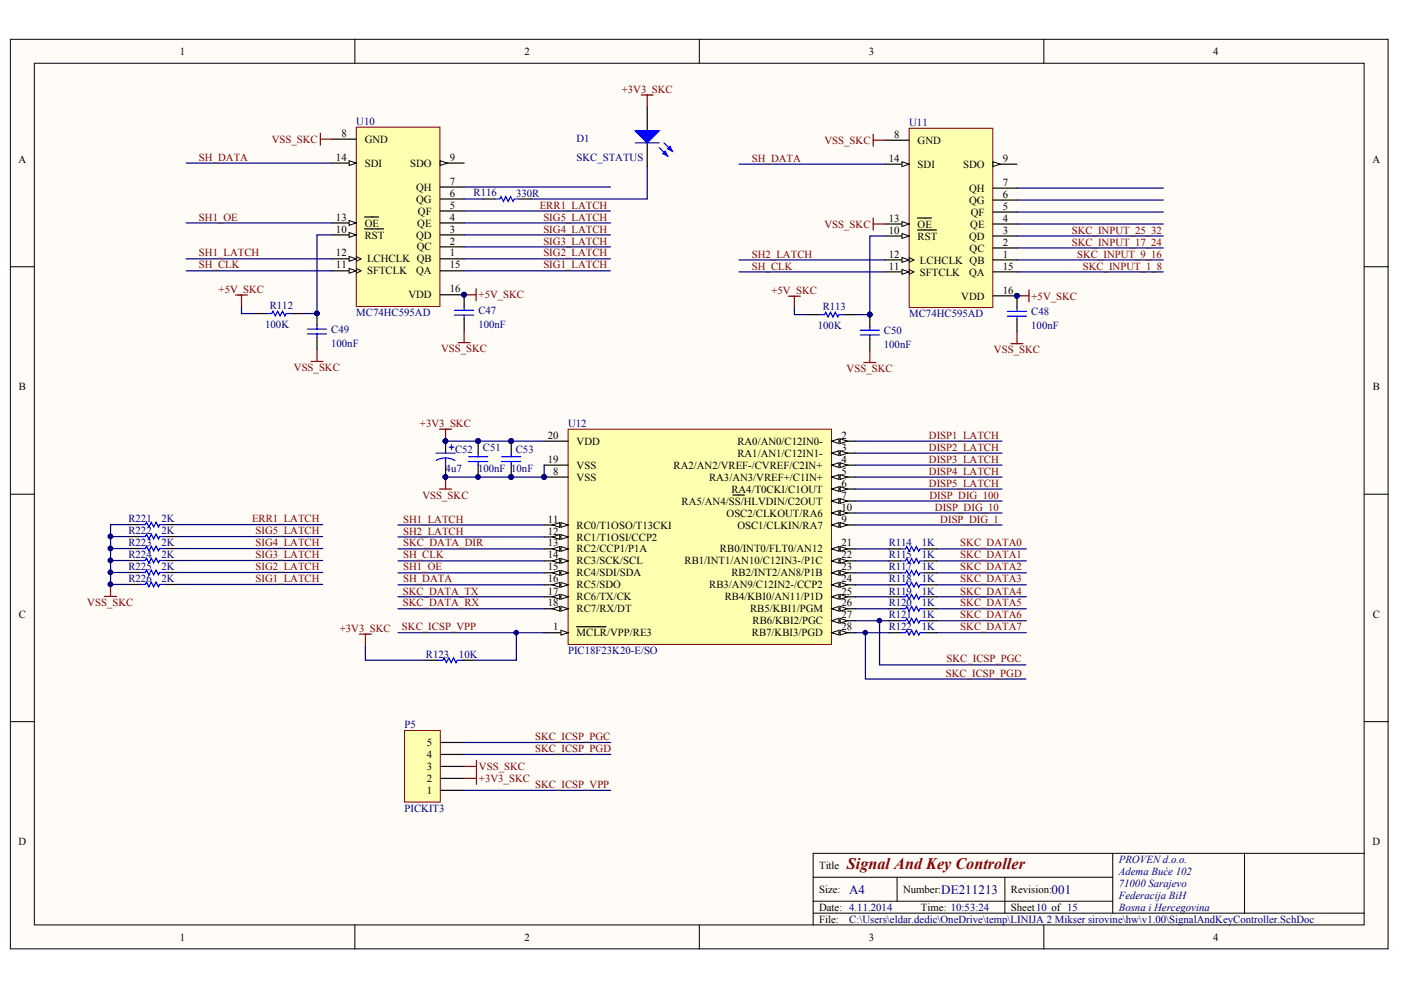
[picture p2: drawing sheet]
<svg xmlns="http://www.w3.org/2000/svg" width="297mm" height="210mm" viewBox="0 0 297 210" stroke-linecap="round" stroke-linejoin="round" font-family="sans-serif">
<defs><g id="words">
<text font-size="3.4" fill="#800000" x="179.5" y="184.2">Signal And Key Controller</text>
<g font-size="2.7" fill="#000080">
<text x="180" y="189.5">A4</text>
<text x="199.6" y="189.5">DE211213</text>
<text x="223" y="189.5">001</text>
</g>
<g font-size="2.3">
<text x="38.1" y="11.7">1</text>
<text x="111.2" y="11.7">2</text>
<text x="184.2" y="11.7">3</text>
<text x="257.2" y="11.7">4</text>
<text x="72.4" y="29">8</text>
<text x="189.6" y="29.2">8</text>
<text x="3.9" y="34.5">A</text>
<text x="71.2" y="34.1">14</text>
<text x="77.3" y="35.4">SDI</text>
<text x="77.3" y="30.3">GND</text>
<text x="87" y="35.4">SDO</text>
<text x="95.4" y="34.1">9</text>
<text x="188.4" y="34.3">14</text>
<text x="194.5" y="35.6">SDI</text>
<text x="194.5" y="30.5">GND</text>
<text x="204.2" y="35.6">SDO</text>
<text x="212.6" y="34.3">9</text>
<text x="291" y="34.5">A</text>
<text x="88.2" y="40.4">QH</text>
<text x="95.4" y="41.7">6</text>
<text x="95.4" y="39.2">7</text>
<text x="205.5" y="40.6">QH</text>
<text x="212.6" y="41.9">6</text>
<text x="212.6" y="39.4">7</text>
<text x="71.2" y="46.8">13</text>
<text x="88.2" y="43">QG</text>
<text x="88.6" y="45.5">QF</text>
<text x="95.4" y="46.8">4</text>
<text x="95.4" y="44.2">5</text>
<text x="188.4" y="47">13</text>
<text x="205.5" y="43.2">QG</text>
<text x="205.8" y="45.8">QF</text>
<text x="212.6" y="47">4</text>
<text x="212.6" y="44.5">5</text>
<text x="71.2" y="49.3">10</text>
<text x="77.3" y="48">OE</text>
<text x="77.3" y="50.6">RST</text>
<text x="88.2" y="50.6">QD</text>
<text x="88.4" y="53.1">QC</text>
<text x="88.5" y="48">QE</text>
<text x="95.4" y="51.8">2</text>
<text x="95.4" y="49.3">3</text>
<text x="188.4" y="49.6">10</text>
<text x="194.5" y="48.3">OE</text>
<text x="194.5" y="50.8">RST</text>
<text x="205.5" y="50.8">QD</text>
<text x="205.6" y="53.4">QC</text>
<text x="205.7" y="48.3">QE</text>
<text x="212.6" y="52.1">2</text>
<text x="212.6" y="49.6">3</text>
<text x="71.2" y="54.4">12</text>
<text x="71.2" y="56.9">11</text>
<text x="77.8" y="55.6">LCHCLK QB</text>
<text x="77.8" y="58.2">SFTCLK</text>
<text x="88.2" y="58.2">QA</text>
<text x="95.4" y="56.9">15</text>
<text x="95.4" y="54.4">1</text>
<text x="188.4" y="54.6">12</text>
<text x="188.4" y="57.2">11</text>
<text x="195.1" y="55.9">LCHCLK QB</text>
<text x="195.1" y="58.4">SFTCLK</text>
<text x="205.5" y="58.4">QA</text>
<text x="212.6" y="57.2">15</text>
<text x="212.6" y="54.6">1</text>
<text x="86.6" y="63.3">VDD</text>
<text x="95.4" y="62">16</text>
<text x="203.8" y="63.5">VDD</text>
<text x="212.6" y="62.2">16</text>
<text x="4" y="82.7">B</text>
<text x="291.1" y="82.7">B</text>
<text x="116.1" y="93">20</text>
<text x="122.3" y="94.3">VDD</text>
<text x="156.3" y="94.3">RA0/AN0/C12IN0-</text>
<text x="178.4" y="93">2</text>
<text x="178.4" y="95.6">3</text>
<text x="116.1" y="98.1">19</text>
<text x="117.3" y="100.7">8</text>
<text x="122.3" y="101.9">VSS</text>
<text x="122.3" y="99.4">VSS</text>
<text x="142.8" y="99.4">RA2/AN2/VREF-/CVREF/C2IN+</text>
<text x="150.3" y="101.9">RA3/AN3/VREF+/C1IN+</text>
<text x="156.3" y="96.9">RA1/AN1/C12IN1-</text>
<text x="178.4" y="98.1">4</text>
<text x="178.4" y="100.7">5</text>
<text x="144.5" y="107">RA5/AN4/SS/HLVDIN/C2OUT</text>
<text x="155.1" y="104.5">RA4/T0CKI/C1OUT</text>
<text x="178.4" y="103.2">6</text>
<text x="178.4" y="105.7">7</text>
<text x="116.1" y="110.8">11</text>
<text x="116.1" y="113.3">12</text>
<text x="122.3" y="112.1">RC0/T1OSO/T13CKI</text>
<text x="154" y="109.5">OSC2/CLKOUT/RA6</text>
<text x="156.3" y="112.1">OSC1/CLKIN/RA7</text>
<text x="178.4" y="110.8">9</text>
<text x="178.4" y="108.3">10</text>
<text x="116.1" y="115.9">13</text>
<text x="116.1" y="118.4">14</text>
<text x="122.3" y="114.6">RC1/T1OSI/CCP2</text>
<text x="122.3" y="117.1">RC2/CCP1/P1A</text>
<text x="122.3" y="119.7">RC3/SCK/SCL</text>
<text x="145.1" y="119.7">RB1/INT1/AN10/C12IN3-/P1C</text>
<text x="152.7" y="117.1">RB0/INT0/FLT0/AN12</text>
<text x="178.4" y="115.9">21</text>
<text x="178.4" y="118.4">22</text>
<text x="116.1" y="120.9">15</text>
<text x="116.1" y="123.5">16</text>
<text x="122.3" y="122.2">RC4/SDI/SDA</text>
<text x="122.3" y="124.7">RC5/SDO</text>
<text x="150.4" y="124.7">RB3/AN9/C12IN2-/CCP2</text>
<text x="155.1" y="122.2">RB2/INT2/AN8/P1B</text>
<text x="178.4" y="120.9">23</text>
<text x="178.4" y="123.5">24</text>
<text x="4" y="131">C</text>
<text x="116.1" y="126.1">17</text>
<text x="116.1" y="128.6">18</text>
<text x="122.3" y="127.3">RC6/TX/CK</text>
<text x="122.3" y="129.9">RC7/RX/DT</text>
<text x="153.7" y="127.3">RB4/KBI0/AN11/P1D</text>
<text x="159" y="129.9">RB5/KBI1/PGM</text>
<text x="178.4" y="126.1">25</text>
<text x="178.4" y="128.6">26</text>
<text x="178.4" y="131.1">27</text>
<text x="291.1" y="131">C</text>
<text x="117.3" y="133.7">1</text>
<text x="122.3" y="134.9">MCLR/VPP/RE3</text>
<text x="159.4" y="134.9">RB7/KBI3/PGD</text>
<text x="159.5" y="132.4">RB6/KBI2/PGC</text>
<text x="178.4" y="133.7">28</text>
<text x="90.5" y="160.7">4</text>
<text x="90.5" y="158.2">5</text>
<text x="90.5" y="165.8">2</text>
<text x="90.5" y="163.3">3</text>
<text x="90.5" y="168.4">1</text>
<text x="3.9" y="179.2">D</text>
<text x="291" y="179.2">D</text>
<text x="173.7" y="184.2">Title</text>
<text x="173.7" y="189.3">Size:</text>
<text x="191.5" y="189.3">Number:</text>
<text x="214.3" y="189.3">Revision:</text>
<text x="173.7" y="193.1">Date: 4.11.2014</text>
<text x="173.7" y="195.7">File:</text>
<text x="195.3" y="193.1">Time: 10:53:24</text>
<text x="214.3" y="193.1">Sheet10 of 15</text>
<text x="38.1" y="199.5">1</text>
<text x="111.2" y="199.5">2</text>
<text x="184.2" y="199.5">3</text>
<text x="257.2" y="199.5">4</text>
</g>
<g font-size="2.3" fill="#800000">
<text x="131.8" y="19.6">+3V3_SKC</text>
<text x="42.2" y="34.1">SH_DATA</text>
<text x="57.6" y="30.3">VSS_SKC</text>
<text x="159.4" y="34.3">SH_DATA</text>
<text x="174.8" y="30.5">VSS_SKC</text>
<text x="42.2" y="46.8">SH1_OE</text>
<text x="114.4" y="44.2">ERR1_LATCH</text>
<text x="115.2" y="46.8">SIG5_LATCH</text>
<text x="115.2" y="51.8">SIG3_LATCH</text>
<text x="115.2" y="49.3">SIG4_LATCH</text>
<text x="174.8" y="48.3">VSS_SKC</text>
<text x="227.2" y="52.1">SKC_INPUT_17_24</text>
<text x="227.2" y="49.6">SKC_INPUT_25_32</text>
<text x="42.2" y="54.4">SH1_LATCH</text>
<text x="42.2" y="56.9">SH_CLK</text>
<text x="115.2" y="56.9">SIG1_LATCH</text>
<text x="115.2" y="54.4">SIG2_LATCH</text>
<text x="159.4" y="54.6">SH2_LATCH</text>
<text x="159.4" y="57.2">SH_CLK</text>
<text x="228.4" y="54.6">SKC_INPUT_9_16</text>
<text x="229.6" y="57.2">SKC_INPUT_1_8</text>
<text x="46.3" y="62.1">+5V_SKC</text>
<text x="101.5" y="63.3">+5V_SKC</text>
<text x="163.6" y="62.3">+5V_SKC</text>
<text x="218.7" y="63.5">+5V_SKC</text>
<text x="93.5" y="74.7">VSS_SKC</text>
<text x="210.7" y="74.9">VSS_SKC</text>
<text x="62.3" y="78.7">VSS_SKC</text>
<text x="179.5" y="78.9">VSS_SKC</text>
<text x="89" y="90.5">+3V3_SKC</text>
<text x="197" y="95.6">DISP2_LATCH</text>
<text x="197" y="93">DISP1_LATCH</text>
<text x="197" y="100.7">DISP4_LATCH</text>
<text x="197" y="98.1">DISP3_LATCH</text>
<text x="89.6" y="105.7">VSS_SKC</text>
<text x="197" y="103.2">DISP5_LATCH</text>
<text x="197.1" y="105.7">DISP_DIG_100</text>
<text x="53.4" y="110.7">ERR1_LATCH</text>
<text x="54.2" y="113.2">SIG5_LATCH</text>
<text x="85.5" y="113.3">SH2_LATCH</text>
<text x="85.5" y="110.8">SH1_LATCH</text>
<text x="198.2" y="108.3">DISP_DIG_10</text>
<text x="199.4" y="110.8">DISP_DIG_1</text>
<text x="54.2" y="118.3">SIG3_LATCH</text>
<text x="54.2" y="115.8">SIG4_LATCH</text>
<text x="85.5" y="115.9">SKC_DATA_DIR</text>
<text x="85.5" y="118.4">SH_CLK</text>
<text x="203.6" y="115.9">SKC_DATA0</text>
<text x="203.6" y="118.4">SKC_DATA1</text>
<text x="54.2" y="123.4">SIG1_LATCH</text>
<text x="54.2" y="120.9">SIG2_LATCH</text>
<text x="85.5" y="123.5">SH_DATA</text>
<text x="85.5" y="120.9">SH1_OE</text>
<text x="203.6" y="120.9">SKC_DATA2</text>
<text x="203.6" y="123.5">SKC_DATA3</text>
<text x="18.5" y="128.5">VSS_SKC</text>
<text x="85.4" y="126.1">SKC_DATA_TX</text>
<text x="85.4" y="128.6">SKC_DATA_RX</text>
<text x="203.6" y="126.1">SKC_DATA4</text>
<text x="203.6" y="128.6">SKC_DATA5</text>
<text x="203.6" y="131.1">SKC_DATA6</text>
<text x="72" y="134">+3V3_SKC</text>
<text x="85.2" y="133.7">SKC_ICSP_VPP</text>
<text x="203.6" y="133.7">SKC_DATA7</text>
<text x="200.6" y="143.5">SKC_ICSP_PGD</text>
<text x="200.7" y="140.5">SKC_ICSP_PGC</text>
<text x="113.5" y="159.5">SKC_ICSP_PGD</text>
<text x="113.5" y="156.9">SKC_ICSP_PGC</text>
<text x="101.5" y="165.8">+3V3_SKC</text>
<text x="101.5" y="163.3">VSS_SKC</text>
<text x="113.5" y="167.1">SKC_ICSP_VPP</text>
</g>
<g font-size="2.3" fill="#000080">
<text x="75.5" y="26.4">U10</text>
<text x="192.8" y="26.7">U11</text>
<text x="122.2" y="30.2">D1</text>
<text x="122.2" y="34.1">SKC_STATUS</text>
<text x="100.4" y="41.5">R116</text>
<text x="109.4" y="41.7">330R</text>
<text x="57.2" y="65.6">R112</text>
<text x="174.4" y="65.8">R113</text>
<text x="56.2" y="69.6">100K</text>
<text x="70.2" y="70.6">C49</text>
<text x="75.5" y="67.1">MC74HC595AD</text>
<text x="101.4" y="69.6">100nF</text>
<text x="101.4" y="66.6">C47</text>
<text x="173.4" y="69.8">100K</text>
<text x="187.4" y="70.8">C50</text>
<text x="192.8" y="67.3">MC74HC595AD</text>
<text x="218.6" y="69.8">100nF</text>
<text x="218.6" y="66.8">C48</text>
<text x="70.2" y="73.6">100nF</text>
<text x="187.4" y="73.8">100nF</text>
<text x="102.4" y="95.7">C51</text>
<text x="120.4" y="90.5">U12</text>
<text x="94.5" y="100">4u7</text>
<text x="96.5" y="96">C52</text>
<text x="101.4" y="100">100nF</text>
<text x="108.4" y="100">10nF</text>
<text x="109.4" y="96">C53</text>
<text x="27.2" y="110.7">R221</text>
<text x="27.2" y="113.2">R222</text>
<text x="34.2" y="110.7">2K</text>
<text x="34.2" y="113.2">2K</text>
<text x="27.2" y="115.8">R223</text>
<text x="27.2" y="118.3">R224</text>
<text x="34.2" y="115.8">2K</text>
<text x="34.2" y="118.3">2K</text>
<text x="188.4" y="115.9">R114</text>
<text x="188.4" y="118.4">R115</text>
<text x="195.4" y="115.9">1K</text>
<text x="195.4" y="118.4">1K</text>
<text x="27.2" y="120.9">R225</text>
<text x="27.2" y="123.4">R226</text>
<text x="34.2" y="120.9">2K</text>
<text x="34.2" y="123.4">2K</text>
<text x="188.4" y="120.9">R117</text>
<text x="188.4" y="123.5">R118</text>
<text x="195.4" y="120.9">1K</text>
<text x="195.4" y="123.5">1K</text>
<text x="188.4" y="126.1">R119</text>
<text x="188.4" y="128.6">R120</text>
<text x="188.4" y="131.1">R121</text>
<text x="195.4" y="126.1">1K</text>
<text x="195.4" y="128.6">1K</text>
<text x="195.4" y="131.1">1K</text>
<text x="188.4" y="133.7">R122</text>
<text x="195.4" y="133.7">1K</text>
<text x="90.3" y="139.5">R123</text>
<text x="97.3" y="139.5">10K</text>
<text x="120.4" y="138.7">PIC18F23K20-E/SO</text>
<text x="85.8" y="154.4">P5</text>
<text x="85.8" y="172.2">PICKIT3</text>
<text x="237.2" y="183">PROVEN d.o.o.</text>
<text x="237.2" y="185.5">Adema Buće 102</text>
<text x="237.2" y="188">71000 Sarajevo</text>
<text x="237.2" y="190.6">Federacija BiH</text>
<text x="180" y="195.7">C:\Users\eldar.dedic\OneDrive\temp\LINIJA 2 Mikser sirovine\hw\v1.00\SignalAndKeyController.SchDoc</text>
<text x="237.2" y="193.1">Bosna i Hercegovina</text>
</g>
</g></defs>
<g fill="#fffcf8" stroke="#000" stroke-width=".21">
<path d="M2.2 8.3h292.1v192.9h-292.1z"/>
<path d="M7.3 13.4h281.9v182.7h-281.9z"/>
</g>
<g fill="none" stroke="#000" stroke-width=".21">
<path d="M75.2 8.3v5.1M148.3 8.3v5.1M221.3 8.3v5.1M2.2 56.6h5.1M289.3 56.6h5.1M2.2 104.8h5.1M289.3 104.8h5.1M2.2 153h5.1M289.3 153h5.1M75.2 196.2v5M148.3 196.2v5M172.4 186h63.5"/>
<path d="M172.4 193.6h116.9M172.4 191.1h63.5M190.2 186v5.1M213.1 186v7.6M221.3 196.2v5M235.9 180.9v12.7M263.9 180.9h-91.5v15.3M289.3 180.9h-25.4v12.7"/>
</g>
<path d="M120.5 91h55.8v45.6h-55.8z" fill="#ffffb0" stroke="#800000" stroke-width=".21"/>
<path d="M115.4 134.1h5.1" fill="none" stroke="#000" stroke-width=".25"/>
<path d="M118.9 133.6l1.6 .5-1.6 .6z" fill="#fffcf8" stroke="#000" stroke-width=".21"/>
<path d="M176.3 93.5h5.1M122.2 132.9h6.3" fill="none" stroke="#000" stroke-width=".25"/>
<g fill="#fffcf8" stroke="#000" stroke-width=".21">
<path d="M176.3 93.5l1.6-.5v1z"/>
<path d="M178.1 93l1.5 .5-1.5 .5z"/>
</g>
<path d="M176.3 96.1h5.1" fill="none" stroke="#000" stroke-width=".25"/>
<g fill="#fffcf8" stroke="#000" stroke-width=".21">
<path d="M176.3 96.1l1.6-.5v1z"/>
<path d="M178.1 95.6l1.5 .5-1.5 .5z"/>
</g>
<path d="M176.3 98.6h5.1" fill="none" stroke="#000" stroke-width=".25"/>
<g fill="#fffcf8" stroke="#000" stroke-width=".21">
<path d="M176.3 98.6l1.6-.5v1z"/>
<path d="M178.1 98.1l1.5 .5-1.5 .5z"/>
</g>
<path d="M176.3 101.2h5.1" fill="none" stroke="#000" stroke-width=".25"/>
<g fill="#fffcf8" stroke="#000" stroke-width=".21">
<path d="M176.3 101.2l1.6-.6v1.1z"/>
<path d="M178.1 100.6l1.5 .6-1.5 .5z"/>
</g>
<path d="M176.3 103.7h5.1" fill="none" stroke="#000" stroke-width=".25"/>
<g fill="#fffcf8" stroke="#000" stroke-width=".21">
<path d="M176.3 103.7l1.6-.5v1z"/>
<path d="M178.1 103.2l1.5 .5-1.5 .5z"/>
</g>
<path d="M176.3 106.2h5.1" fill="none" stroke="#000" stroke-width=".25"/>
<g fill="#fffcf8" stroke="#000" stroke-width=".21">
<path d="M176.3 106.2l1.6-.5v1z"/>
<path d="M178.1 105.7l1.5 .5-1.5 .5z"/>
</g>
<path d="M115.4 101.2h5.1M155.4 105h2.4M176.3 111.3h5.1" fill="none" stroke="#000" stroke-width=".25"/>
<circle cx="115.4" cy="101.1" r=".48" fill="#000080" stroke="#000080" stroke-width=".21"/>
<g fill="#fffcf8" stroke="#000" stroke-width=".21">
<path d="M176.3 111.3l1.6-.5v1z"/>
<path d="M178.1 110.8l1.5 .5-1.5 .5z"/>
</g>
<path d="M176.3 108.8h5.1" fill="none" stroke="#000" stroke-width=".25"/>
<g fill="#fffcf8" stroke="#000" stroke-width=".21">
<path d="M176.3 108.8l1.6-.5v1z"/>
<path d="M178.1 108.3l1.5 .5-1.5 .5z"/>
</g>
<path d="M115.4 111.3h5.1" fill="none" stroke="#000" stroke-width=".25"/>
<g fill="#fffcf8" stroke="#000" stroke-width=".21">
<path d="M118.9 110.8l1.6 .5-1.6 .5z"/>
<path d="M117.2 111.3l1.5-.5v1z"/>
</g>
<path d="M115.4 113.8h5.1" fill="none" stroke="#000" stroke-width=".25"/>
<g fill="#fffcf8" stroke="#000" stroke-width=".21">
<path d="M118.9 113.3l1.6 .5-1.6 .6z"/>
<path d="M117.2 113.8l1.5-.5v1.1z"/>
</g>
<path d="M115.4 116.4h5.1" fill="none" stroke="#000" stroke-width=".25"/>
<g fill="#fffcf8" stroke="#000" stroke-width=".21">
<path d="M118.9 115.9l1.6 .5-1.6 .5z"/>
<path d="M117.2 116.4l1.5-.5v1z"/>
</g>
<path d="M115.4 118.9h5.1" fill="none" stroke="#000" stroke-width=".25"/>
<g fill="#fffcf8" stroke="#000" stroke-width=".21">
<path d="M118.9 118.4l1.6 .5-1.6 .5z"/>
<path d="M117.2 118.9l1.5-.5v1z"/>
</g>
<path d="M115.4 121.5h5.1" fill="none" stroke="#000" stroke-width=".25"/>
<g fill="#fffcf8" stroke="#000" stroke-width=".21">
<path d="M118.9 121l1.6 .5-1.6 .5z"/>
<path d="M117.2 121.5l1.5-.5v1z"/>
</g>
<path d="M115.4 124h5.1" fill="none" stroke="#000" stroke-width=".25"/>
<g fill="#fffcf8" stroke="#000" stroke-width=".21">
<path d="M118.9 123.5l1.6 .5-1.6 .5z"/>
<path d="M117.2 124l1.5-.5v1z"/>
</g>
<path d="M115.4 126.5h5.1" fill="none" stroke="#000" stroke-width=".25"/>
<g fill="#fffcf8" stroke="#000" stroke-width=".21">
<path d="M118.9 126l1.6 .5-1.6 .5z"/>
<path d="M117.2 126.5l1.5-.5v1z"/>
</g>
<path d="M115.4 129.1h5.1" fill="none" stroke="#000" stroke-width=".25"/>
<g fill="#fffcf8" stroke="#000" stroke-width=".21">
<path d="M118.9 128.6l1.6 .5-1.6 .5z"/>
<path d="M117.2 129.1l1.5-.5v1z"/>
</g>
<path d="M115.4 98.6h5.1M115.4 93.5h5.1M176.3 116.4h5.1" fill="none" stroke="#000" stroke-width=".25"/>
<g fill="#fffcf8" stroke="#000" stroke-width=".21">
<path d="M176.3 116.4l1.6-.5v1z"/>
<path d="M178.1 115.9l1.5 .5-1.5 .5z"/>
</g>
<path d="M176.3 118.9h5.1" fill="none" stroke="#000" stroke-width=".25"/>
<g fill="#fffcf8" stroke="#000" stroke-width=".21">
<path d="M176.3 118.9l1.6-.5v1z"/>
<path d="M178.1 118.4l1.5 .5-1.5 .5z"/>
</g>
<path d="M176.3 121.5h5.1" fill="none" stroke="#000" stroke-width=".25"/>
<g fill="#fffcf8" stroke="#000" stroke-width=".21">
<path d="M176.3 121.5l1.6-.5v1z"/>
<path d="M178.1 121l1.5 .5-1.5 .5z"/>
</g>
<path d="M176.3 124h5.1" fill="none" stroke="#000" stroke-width=".25"/>
<g fill="#fffcf8" stroke="#000" stroke-width=".21">
<path d="M176.3 124l1.6-.5v1z"/>
<path d="M178.1 123.5l1.5 .5-1.5 .5z"/>
</g>
<path d="M176.3 126.5h5.1" fill="none" stroke="#000" stroke-width=".25"/>
<g fill="#fffcf8" stroke="#000" stroke-width=".21">
<path d="M176.3 126.5l1.6-.5v1z"/>
<path d="M178.1 126l1.5 .5-1.5 .5z"/>
</g>
<path d="M176.3 129.1h5.1" fill="none" stroke="#000" stroke-width=".25"/>
<g fill="#fffcf8" stroke="#000" stroke-width=".21">
<path d="M176.3 129.1l1.6-.5v1z"/>
<path d="M178.1 128.6l1.5 .5-1.5 .5z"/>
</g>
<path d="M176.3 131.6h5.1" fill="none" stroke="#000" stroke-width=".25"/>
<g fill="#fffcf8" stroke="#000" stroke-width=".21">
<path d="M176.3 131.6l1.6-.5v1z"/>
<path d="M178.1 131.1l1.5 .5-1.5 .5z"/>
</g>
<path d="M176.3 134.1h5.1" fill="none" stroke="#000" stroke-width=".25"/>
<g fill="#fffcf8" stroke="#000" stroke-width=".21">
<path d="M176.3 134.1l1.6-.5v1.1z"/>
<path d="M178.1 133.6l1.5 .5-1.5 .6z"/>
</g>
<circle cx="115.4" cy="101.1" r=".48" fill="#000080" stroke="#000080" stroke-width=".21"/>
<g fill="none" stroke="#000080" stroke-width=".25">
<path d="M215.6 39.9h31M215.6 45h31M215.6 42.4h31M181.4 93.5h31M181.4 96.1h31M181.4 98.6h31M84.4 116.4h31M84.4 118.9h31M84.4 111.3h31M84.4 113.8h31M181.4 101.2h31M181.4 103.7h31"/>
<path d="M198.6 116.4h19M198.6 118.9h19M84.4 124h31M84.4 126.5h31M84.4 129.1h31M84.4 134.1h31M198.6 124h19M198.6 121.5h19M198.6 126.5h19M198.6 129.1h19M198.6 134.1h19M198.6 131.6h19"/>
</g>
<path d="M192.8 27.2h17.7v38h-17.7z" fill="#ffffb0" stroke="#800000" stroke-width=".21"/>
<path d="M187.7 47.5h5.1" fill="none" stroke="#000" stroke-width=".25"/>
<path d="M191.2 47l1.6 .5-1.6 .5z" fill="#fffcf8" stroke="#000" stroke-width=".21"/>
<path d="M187.7 55.1h5.1M194.5 46.2h3" fill="none" stroke="#000" stroke-width=".25"/>
<path d="M192.8 54.6l1 .5-1 .5" fill="none" stroke="#000" stroke-width=".21"/>
<path d="M191.2 54.6l1.6 .5-1.6 .5z" fill="#fffcf8" stroke="#000" stroke-width=".21"/>
<path d="M187.7 34.8h5.1" fill="none" stroke="#000" stroke-width=".25"/>
<path d="M191.2 34.3l1.6 .5-1.6 .5z" fill="#fffcf8" stroke="#000" stroke-width=".21"/>
<path d="M187.7 50h5.1" fill="none" stroke="#000" stroke-width=".25"/>
<path d="M191.2 49.5l1.6 .5-1.6 .5z" fill="#fffcf8" stroke="#000" stroke-width=".21"/>
<path d="M187.7 57.6h5.1M194.5 48.8h4" fill="none" stroke="#000" stroke-width=".25"/>
<path d="M192.8 57.1l1 .5-1 .6" fill="none" stroke="#000" stroke-width=".21"/>
<path d="M191.2 57.1l1.6 .5-1.6 .6z" fill="#fffcf8" stroke="#000" stroke-width=".21"/>
<path d="M210.5 39.9h5.1M210.5 34.8h5.1M210.5 57.6h5.1M210.5 55.1h5.1M210.5 52.6h5.1M210.5 50h5.1M210.5 47.5h5.1M210.5 45h5.1M210.5 42.4h5.1" fill="none" stroke="#000" stroke-width=".25"/>
<path d="M210.5 34.3l1.6 .5-1.6 .5z" fill="#fffcf8" stroke="#000" stroke-width=".21"/>
<g fill="none" stroke="#000" stroke-width=".25">
<path d="M137.2 22.7v5M137.2 30.3v5.1M187.7 29.7h5.1M102.4 42.2h2.6M110 42.2h2.6M210.5 62.7h5.1M94.5 93.5v2.6M94.5 98.6v2.6M101.4 93.5v2.6M101.4 98.6v2.6M108.4 93.5v2.6M108.4 98.6v2.6"/>
<path d="M188.4 116.4h2.6M188.4 118.9h2.6M196.1 116.4h2.5M196.1 118.9h2.5M188.4 121.5h2.6M188.4 124h2.6M188.4 126.5h2.6M188.4 129.1h2.6M188.4 131.6h2.6M188.4 134.1h2.6M196.1 121.5h2.5M196.1 124h2.5"/>
<path d="M196.1 126.5h2.5M196.1 129.1h2.5M196.1 131.6h2.5M196.1 134.1h2.5"/>
</g>
<g fill="#000080" stroke="#000080" stroke-width=".21">
<circle cx="215.6" cy="62.7" r=".48"/>
<circle cx="186.5" cy="131.6" r=".49"/>
<circle cx="183.5" cy="134.1" r=".48"/>
<circle cx="108.4" cy="101.1" r=".48"/>
<circle cx="108.4" cy="93.5" r=".48"/>
<circle cx="101.4" cy="101.1" r=".48"/>
<circle cx="101.4" cy="93.5" r=".48"/>
<circle cx="94.4" cy="93.5" r=".48"/>
<circle cx="94.4" cy="101.1" r=".48"/>
<circle cx="115.4" cy="101.1" r=".48"/>
</g>
<g fill="none" stroke="#000080" stroke-width=".25">
<path d="M156.7 34.8h31M156.7 55.1h31M156.7 57.6h31M215.6 55.1h31M215.6 57.6h31M215.6 47.5h31M215.6 50h31M215.6 52.6h31M101.4 93.5h14M115.4 98.6v2.6h-20.9M181.4 106.2h31M181.4 108.8h31"/>
<path d="M181.4 111.3h31M181.4 116.4h7M181.4 118.9h7M181.4 121.5h7M181.4 124h7M181.4 126.5h7M181.4 129.1h7M181.4 131.6h7M181.4 134.1h7M183.5 134.1v9.9h34M186.5 131.6v9.4h31"/>
</g>
<path d="M185.1 28.5v2.5M185.1 29.7h2.6M215.6 62.7h2.6M218.2 61.5v2.5M93.2 91h2.5M94.5 91v2.5M93.2 103.7h2.5M94.5 101.2v2.5" fill="none" stroke="#800000" stroke-width=".25"/>
<g fill="none" stroke="#00f" stroke-width=".25">
<path d="M134.7 30.3h5.1M139.8 31.3l1.7 1.8M140.8 30.3l1.8 1.8M105 42.2h1l.2-.5 .5 1 .5-1 .6 1 .5-1 .5 1 .2-.5h1M92.4 96.1h4.1M94.5 97.1l.8 .1 1.1 .4M94.5 97.1l-.8 .1-1.2 .4M94.5 97.1v1.5M95.2 94.8h1M95.7 94.3v1M99.3 96.8h4.1M99.3 97.9h4.1"/>
<path d="M101.4 96.1v.7M101.4 97.9v.7M106.4 96.8h4M106.4 97.9h4M108.4 96.1v.7M108.4 97.9v.7M191 116.4h1l.2-.5 .6 1 .5-1 .5 1 .5-1 .5 1 .2-.5h1.1M191 118.9h1l.2-.5 .6 1 .5-1 .5 1 .5-1 .5 1 .2-.5h1.1M191 121.5h1l.2-.5 .6 1 .5-1 .5 1 .5-1 .5 1 .2-.5h1.1M191 124h1l.2-.5 .6 1 .5-1 .5 1 .5-1 .5 1 .2-.5h1.1M191 126.5h1l.2-.5 .6 1 .5-1 .5 1 .5-1 .5 1 .2-.5h1.1M191 129.1h1l.2-.5 .6 1 .5-1 .5 1 .5-1 .5 1 .2-.5h1.1"/>
<path d="M191 131.6h1l.2-.5 .6 1 .5-1 .5 1 .5-1 .5 1 .2-.5h1.1M191 134.1h1l.2-.5 .6 1.1 .5-1.1 .5 1.1 .5-1.1 .5 1.1 .2-.6h1.1"/>
</g>
<g fill="#00f" stroke="#00f" stroke-width=".25">
<path d="M134.7 27.7h5.1l-2.6 2.6z"/>
<path d="M140.5 32.6l.5-.5 .5 1z"/>
<path d="M141.5 31.6l.6-.6 .5 1.1z"/>
</g>
<path d="M85.8 154.9h7.5v15.2h-7.5z" fill="#ffffb0" stroke="#800000" stroke-width=".21"/>
<g fill="none" stroke="#000" stroke-width=".25">
<path d="M171.3 66.7h2.5M178.9 66.7h2.5M184.4 66.7v2.5M184.4 71.8v2.5M215.6 62.7v2.6M215.6 67.8v2.5M90.3 140h2.6M97.9 140h2.6M93.4 160h5.1M93.4 157.4h5.1M93.4 167.6h5.1M93.4 165h5.1"/>
<path d="M93.4 162.5h5.1"/>
</g>
<path d="M173.8 66.7h1l.3-.5 .5 1 .5-1 .5 1 .5-1 .5 1 .3-.5h1M182.4 70h4.1M182.4 71h4.1M184.4 69.2v.8M184.4 71v.8M213.6 66h4.1M213.6 67h4.1M215.6 65.3v.7M215.6 67v.8M92.9 140h1l.2-.5 .5 1 .6-1 .5 1 .5-1 .5 1 .2-.5h1" fill="none" stroke="#00f" stroke-width=".25"/>
<g fill="none" stroke="#800000" stroke-width=".25">
<path d="M185.1 46.2v2.6M185.1 47.5h2.6M167.1 62.8h2.6M168.4 62.8v2.5M183.2 76.9h2.5M184.4 74.3v2.6M214.4 72.9h2.5M215.6 70.3v2.6M76.2 134.5h2.5M77.5 134.5v2.5M98.5 165h2.5M98.5 162.5h2.5"/>
<path d="M101 161.2v5.1"/>
</g>
<path d="M98.4 39.7h31M98.4 44.7h31M168.4 65.3v1.4h2.9M77.5 137v3h12.8M109.5 134.1v5.9h-9M98.5 160h31M98.5 157.4h31M98.5 167.6h31" fill="none" stroke="#000080" stroke-width=".25"/>
<g fill="#000080" stroke="#000080" stroke-width=".21">
<circle cx="109.5" cy="134.1" r=".48"/>
<circle cx="184.4" cy="66.7" r=".48"/>
<circle cx="215.6" cy="62.7" r=".48"/>
</g>
<path d="M75.5 27h17.8v38h-17.8z" fill="#ffffb0" stroke="#800000" stroke-width=".21"/>
<path d="M70.5 47.3h5" fill="none" stroke="#000" stroke-width=".25"/>
<path d="M74 46.8l1.5 .5-1.5 .5z" fill="#fffcf8" stroke="#000" stroke-width=".21"/>
<path d="M70.5 54.9h5M77.3 46h3" fill="none" stroke="#000" stroke-width=".25"/>
<path d="M75.5 54.4l1.1 .5-1.1 .5" fill="none" stroke="#000" stroke-width=".21"/>
<path d="M74 54.4l1.5 .5-1.5 .5z" fill="#fffcf8" stroke="#000" stroke-width=".21"/>
<path d="M70.5 34.6h5" fill="none" stroke="#000" stroke-width=".25"/>
<path d="M74 34.1l1.5 .5-1.5 .5z" fill="#fffcf8" stroke="#000" stroke-width=".21"/>
<path d="M70.5 49.8h5" fill="none" stroke="#000" stroke-width=".25"/>
<path d="M74 49.3l1.5 .5-1.5 .5z" fill="#fffcf8" stroke="#000" stroke-width=".21"/>
<path d="M70.5 57.4h5M77.3 48.5h4" fill="none" stroke="#000" stroke-width=".25"/>
<path d="M75.5 56.9l1.1 .5-1.1 .5" fill="none" stroke="#000" stroke-width=".21"/>
<path d="M74 56.9l1.5 .5-1.5 .5z" fill="#fffcf8" stroke="#000" stroke-width=".21"/>
<path d="M93.3 39.7h5.1M93.3 34.6h5.1M93.3 57.4h5.1M93.3 54.9h5.1M93.3 52.3h5.1M93.3 49.8h5.1M93.3 47.3h5.1M93.3 44.7h5.1M93.3 42.2h5.1" fill="none" stroke="#000" stroke-width=".25"/>
<path d="M93.3 34.1l1.5 .5-1.5 .5z" fill="#fffcf8" stroke="#000" stroke-width=".21"/>
<g fill="none" stroke="#000" stroke-width=".25">
<path d="M70.5 29.5h5M54 66.5h2.6M61.7 66.5h2.5M67.2 66.5v2.5M67.2 71.6v2.5M93.3 62.5h5.1v2.5M98.4 67.6v2.5M27.2 111.2h2.6M27.2 113.8h2.6M27.2 116.3h2.6M27.2 118.8h2.6M34.9 111.2h2.5"/>
<path d="M34.9 113.8h2.5M34.9 116.3h2.5M34.9 118.8h2.5M27.2 121.4h2.6M27.2 123.9h2.6M34.9 121.4h2.5M34.9 123.9h2.5"/>
</g>
<g fill="#000080" stroke="#000080" stroke-width=".21">
<circle cx="98.4" cy="62.5" r=".48"/>
<circle cx="67.2" cy="66.5" r=".48"/>
<circle cx="184.4" cy="66.7" r=".48"/>
<circle cx="101.4" cy="93.5" r=".48"/>
<circle cx="94.4" cy="93.5" r=".48"/>
<circle cx="23.4" cy="123.9" r=".48"/>
<circle cx="23.4" cy="113.7" r=".48"/>
<circle cx="23.4" cy="116.3" r=".48"/>
<circle cx="23.4" cy="118.8" r=".48"/>
<circle cx="23.4" cy="121.4" r=".48"/>
</g>
<g fill="none" stroke="#000080" stroke-width=".25">
<path d="M39.5 34.6h31M137.2 35.4v6.8h-24.6M39.5 54.9h31M39.5 57.4h31M39.5 47.3h31M70.5 49.8h-3.3v16.7h-3M98.4 54.9h31M98.4 57.4h31M98.4 47.3h31M98.4 49.8h31M98.4 52.3h31M98.4 42.2h4"/>
<path d="M187.7 50h-3.3v16.7h-3M51.2 65.1v1.4h2.8M94.5 93.5h6.9M23.4 113.8v2.5h3.8M23.4 116.3v2.5h3.8M23.4 118.8v2.6h3.8M27.2 111.2h-3.8v2.6h3.8M37.4 111.2h31M37.4 113.8h31M37.4 116.3h31M37.4 118.8h31M23.4 121.4v2.5h3.8"/>
<path d="M37.4 121.4h31M37.4 123.9h31M84.4 121.5h31"/>
</g>
<g fill="none" stroke="#800000" stroke-width=".25">
<path d="M67.9 28.2v2.6M67.9 29.5h2.6M136 20.1h2.5M137.2 20.1v2.6M49.9 62.5h2.6M51.2 62.5v2.6M65.9 76.6h2.6M67.2 74.1v2.5M97.1 72.6h2.6M98.4 62.5h2.5M98.4 70.1v2.5M100.9 61.2v2.6"/>
<path d="M22.2 126.5h2.5M23.4 123.9v2.6"/>
</g>
<g fill="none" stroke="#00f" stroke-width=".25">
<path d="M56.6 66.5h1l.3-.5 .5 1 .5-1 .5 1 .5-1 .5 1 .3-.5h1M65.2 69.8h4M65.2 70.8h4M67.2 69v.8M67.2 70.8v.8M96.4 65.8h4M96.4 66.8h4M98.4 65v.8M98.4 66.8v.8M29.8 111.2h1l.3-.5 .5 1 .5-1 .5 1 .5-1 .5 1 .3-.5h1M29.8 113.8h1l.3-.5 .5 1 .5-1 .5 1 .5-1 .5 1 .3-.5h1M29.8 116.3h1l.3-.5 .5 1 .5-1 .5 1 .5-1 .5 1 .3-.5h1"/>
<path d="M29.8 118.8h1l.3-.5 .5 1.1 .5-1.1 .5 1.1 .5-1.1 .5 1.1 .3-.6h1M29.8 121.4h1l.3-.5 .5 1 .5-1 .5 1 .5-1 .5 1 .3-.5h1M29.8 123.9h1l.3-.5 .5 1 .5-1 .5 1 .5-1 .5 1 .3-.5h1"/>
</g>
<use href="#words"/>
</svg>
